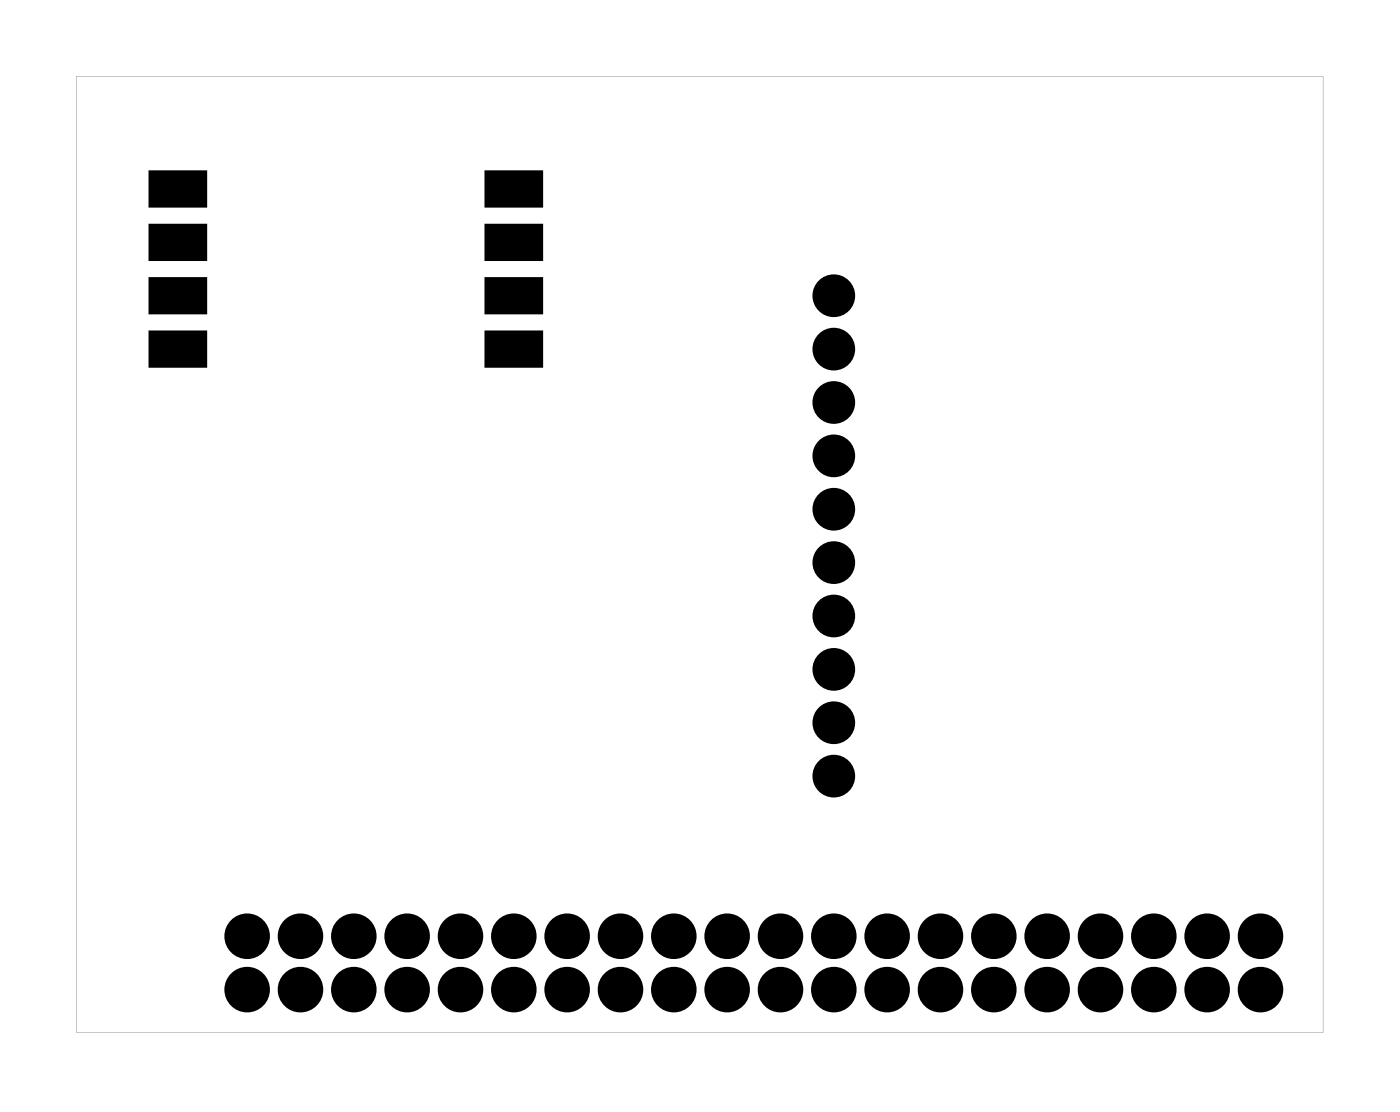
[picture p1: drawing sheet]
<svg xmlns="http://www.w3.org/2000/svg" width="67mm" height="53mm" viewBox="0 0 67 53" stroke-linecap="round" stroke-linejoin="round" font-family="sans-serif">
<g fill="#000">
<path d="M7.2 8.2h2.5v1.6h-2.5zM7.2 10.8h2.5v1.5h-2.5zM7.2 13.3h2.5v1.5h-2.5zM7.2 15.9h2.5v1.5h-2.5zM23.2 8.2h2.5v1.6h-2.5zM23.2 10.8h2.5v1.5h-2.5zM23.2 13.3h2.5v1.5h-2.5zM23.2 15.9h2.5v1.5h-2.5z"/>
<path d="M3.6 3.6v45.5h59.4v-45.5zM3.6 3.6h59.4v45.5h-59.4z"/>
</g>
<g fill="#000">
<circle cx="39.7" cy="14.1" r=".69"/>
<circle cx="39.7" cy="19.2" r=".69"/>
<circle cx="39.7" cy="16.6" r=".69"/>
<circle cx="39.7" cy="31.9" r=".69"/>
<circle cx="39.7" cy="21.7" r=".69"/>
<circle cx="39.7" cy="26.8" r=".69"/>
<circle cx="39.7" cy="34.4" r=".69"/>
<circle cx="39.7" cy="24.2" r=".69"/>
<circle cx="39.7" cy="29.3" r=".69"/>
<circle cx="39.7" cy="36.9" r=".69"/>
<circle cx="11.8" cy="47.1" r=".74"/>
<circle cx="11.8" cy="44.6" r=".74"/>
<circle cx="14.3" cy="47.1" r=".74"/>
<circle cx="14.3" cy="44.6" r=".74"/>
<circle cx="16.9" cy="47.1" r=".74"/>
<circle cx="16.9" cy="44.6" r=".74"/>
<circle cx="19.4" cy="47.1" r=".74"/>
<circle cx="19.4" cy="44.6" r=".74"/>
<circle cx="21.9" cy="47.1" r=".74"/>
<circle cx="21.9" cy="44.6" r=".74"/>
<circle cx="24.5" cy="47.1" r=".74"/>
<circle cx="24.5" cy="44.6" r=".74"/>
<circle cx="27" cy="47.1" r=".74"/>
<circle cx="27" cy="44.6" r=".74"/>
<circle cx="29.6" cy="47.1" r=".74"/>
<circle cx="29.6" cy="44.6" r=".74"/>
<circle cx="32.1" cy="47.1" r=".74"/>
<circle cx="32.1" cy="44.6" r=".74"/>
<circle cx="34.6" cy="47.1" r=".74"/>
<circle cx="34.6" cy="44.6" r=".74"/>
<circle cx="37.2" cy="47.1" r=".74"/>
<circle cx="37.2" cy="44.6" r=".74"/>
<circle cx="39.7" cy="47.1" r=".74"/>
<circle cx="39.7" cy="44.6" r=".74"/>
<circle cx="42.3" cy="47.1" r=".74"/>
<circle cx="42.3" cy="44.6" r=".74"/>
<circle cx="44.8" cy="47.1" r=".74"/>
<circle cx="44.8" cy="44.6" r=".74"/>
<circle cx="47.3" cy="47.1" r=".74"/>
<circle cx="47.3" cy="44.6" r=".74"/>
<circle cx="49.9" cy="47.1" r=".74"/>
<circle cx="49.9" cy="44.6" r=".74"/>
<circle cx="52.4" cy="47.1" r=".74"/>
<circle cx="52.4" cy="44.6" r=".74"/>
<circle cx="55" cy="47.1" r=".74"/>
<circle cx="55" cy="44.6" r=".74"/>
<circle cx="57.5" cy="47.1" r=".74"/>
<circle cx="57.5" cy="44.6" r=".74"/>
<circle cx="60" cy="47.1" r=".74"/>
<circle cx="60" cy="44.6" r=".74"/>
</g>
<g fill="none" stroke="#000" stroke-width=".64" stroke-linecap="butt">
<circle cx="39.7" cy="19.2" r=".69"/>
<circle cx="39.7" cy="14.1" r=".69"/>
<circle cx="39.7" cy="16.6" r=".69"/>
<circle cx="39.7" cy="21.7" r=".69"/>
<circle cx="39.7" cy="24.2" r=".69"/>
<circle cx="39.7" cy="26.8" r=".69"/>
<circle cx="39.7" cy="29.3" r=".69"/>
<circle cx="39.7" cy="36.9" r=".69"/>
<circle cx="39.7" cy="31.9" r=".69"/>
<circle cx="39.7" cy="34.4" r=".69"/>
</g>
<g fill="none" stroke="#000" stroke-width=".69" stroke-linecap="butt">
<circle cx="11.8" cy="44.6" r=".74"/>
<circle cx="11.8" cy="47.1" r=".74"/>
<circle cx="14.3" cy="44.6" r=".74"/>
<circle cx="14.3" cy="47.1" r=".74"/>
<circle cx="16.9" cy="44.6" r=".74"/>
<circle cx="16.9" cy="47.1" r=".74"/>
<circle cx="19.4" cy="44.6" r=".74"/>
<circle cx="19.4" cy="47.1" r=".74"/>
<circle cx="21.9" cy="44.6" r=".74"/>
<circle cx="21.9" cy="47.1" r=".74"/>
<circle cx="24.5" cy="44.6" r=".74"/>
<circle cx="24.5" cy="47.1" r=".74"/>
<circle cx="27" cy="44.6" r=".74"/>
<circle cx="27" cy="47.1" r=".74"/>
<circle cx="29.6" cy="44.6" r=".74"/>
<circle cx="29.6" cy="47.1" r=".74"/>
<circle cx="32.1" cy="44.6" r=".74"/>
<circle cx="32.1" cy="47.1" r=".74"/>
<circle cx="34.6" cy="44.6" r=".74"/>
<circle cx="34.6" cy="47.1" r=".74"/>
<circle cx="37.2" cy="44.6" r=".74"/>
<circle cx="37.2" cy="47.1" r=".74"/>
<circle cx="39.7" cy="44.6" r=".74"/>
<circle cx="39.7" cy="47.1" r=".74"/>
<circle cx="42.3" cy="44.6" r=".74"/>
<circle cx="42.3" cy="47.1" r=".74"/>
<circle cx="44.8" cy="44.6" r=".74"/>
<circle cx="44.8" cy="47.1" r=".74"/>
<circle cx="47.3" cy="44.6" r=".74"/>
<circle cx="47.3" cy="47.1" r=".74"/>
<circle cx="49.9" cy="44.6" r=".74"/>
<circle cx="49.9" cy="47.1" r=".74"/>
<circle cx="52.4" cy="44.6" r=".74"/>
<circle cx="52.4" cy="47.1" r=".74"/>
<circle cx="55" cy="44.6" r=".74"/>
<circle cx="55" cy="47.1" r=".74"/>
<circle cx="57.5" cy="44.6" r=".74"/>
<circle cx="57.5" cy="47.1" r=".74"/>
<circle cx="60" cy="44.6" r=".74"/>
<circle cx="60" cy="47.1" r=".74"/>
</g>
<path d="M7.2 8.2h2.5v1.6h-2.5zM7.2 10.8h2.5v1.5h-2.5zM7.2 13.3h2.5v1.5h-2.5zM7.2 15.9h2.5v1.5h-2.5zM23.2 8.2h2.5v1.6h-2.5zM23.2 10.8h2.5v1.5h-2.5zM23.2 13.3h2.5v1.5h-2.5zM23.2 15.9h2.5v1.5h-2.5z" fill="none" stroke="#000" stroke-width=".25"/>
</svg>
